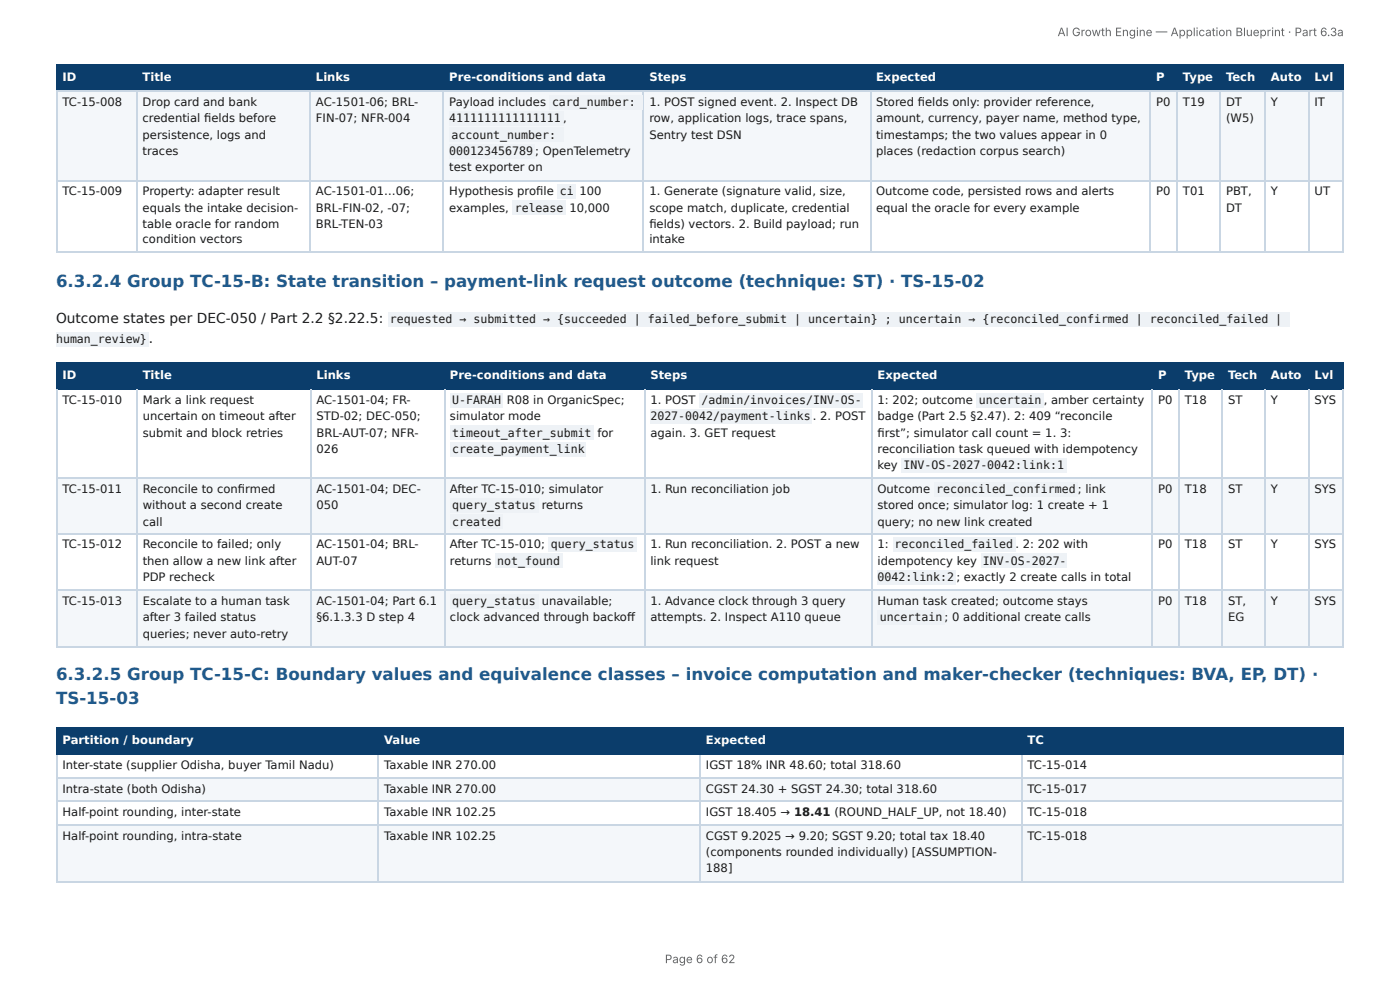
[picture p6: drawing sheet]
<svg xmlns="http://www.w3.org/2000/svg" width="297mm" height="210mm" viewBox="0 0 297 210" stroke-linecap="round" stroke-linejoin="round" font-family="sans-serif">
<defs><g id="words">
<g font-size="3.5" fill="#1f5a8c">
<text x="11.9" y="60.8">6.3.2.4 Group TC-15-B: State transition – payment-link request outcome (technique: ST) · TS-15-02</text>
<text x="11.9" y="144.4">6.3.2.5 Group TC-15-C: Boundary values and equivalence classes – invoice computation and maker-checker (techniques: BVA, EP, DT) ·</text>
<text x="11.9" y="149.5">TS-15-03</text>
</g>
<g font-size="2.9" fill="#1a1a1a">
<text x="11.9" y="68.7">Outcome states per DEC-050 / Part 2.2 §2.22.5:</text>
<text x="31.6" y="72.8">.</text>
</g>
<g font-size="2.5" fill="#666">
<text x="224.6" y="7.7">AI Growth Engine — Application Blueprint · Part 6.3a</text>
<text x="141.2" y="204.5">Page 6 of 62</text>
</g>
<g font-size="2.5" fill="#fff">
<text x="13.3" y="17.2">ID</text>
<text x="30.3" y="17.2">Title</text>
<text x="67.1" y="17.2">Links</text>
<text x="95.4" y="17.2">Pre-conditions and data</text>
<text x="137.9" y="17.2">Steps</text>
<text x="186.1" y="17.2">Expected</text>
<text x="245.6" y="17.2">P</text>
<text x="251.2" y="17.2">Type</text>
<text x="260.4" y="17.2">Tech</text>
<text x="269.9" y="17.2">Auto</text>
<text x="279.2" y="17.2">Lvl</text>
<text x="13.3" y="80.5">ID</text>
<text x="30.3" y="80.5">Title</text>
<text x="67.2" y="80.5">Links</text>
<text x="95.6" y="80.5">Pre-conditions and data</text>
<text x="138.1" y="80.5">Steps</text>
<text x="186.4" y="80.5">Expected</text>
<text x="246" y="80.5">P</text>
<text x="251.7" y="80.5">Type</text>
<text x="260.8" y="80.5">Tech</text>
<text x="269.9" y="80.5">Auto</text>
<text x="279.2" y="80.5">Lvl</text>
<text x="13.3" y="158">Partition / boundary</text>
<text x="81.6" y="158">Value</text>
<text x="149.9" y="158">Expected</text>
<text x="218.3" y="158">TC</text>
</g>
<g font-size="2.5" fill="#1a1a1a">
<text x="13.3" y="22.5">TC-15-008</text>
<text x="30.3" y="22.5">Drop card and bank</text>
<text x="67.1" y="22.5">AC-1501-06; BRL-</text>
<text x="95.4" y="22.5">Payload includes</text>
<text x="117.2" y="22.5">card_number:</text>
<text x="137.9" y="22.5">1. POST signed event. 2. Inspect DB</text>
<text x="186.1" y="22.5">Stored fi elds only: provider reference,</text>
<text x="245.6" y="22.5">P0</text>
<text x="251.2" y="22.5">T19</text>
<text x="260.4" y="22.5">DT</text>
<text x="269.9" y="22.5">Y</text>
<text x="279.2" y="22.5">IT</text>
<text x="30.3" y="26">credential fi elds before</text>
<text x="30.3" y="29.5">persistence, logs and</text>
<text x="67.1" y="26">FIN-07; NFR-004</text>
<text x="95.4" y="26">4111111111111111 ,</text>
<text x="95.9" y="29.5">account_number:</text>
<text x="137.9" y="26">row, application logs, trace spans,</text>
<text x="137.9" y="29.5">Sentry test DSN</text>
<text x="186.1" y="26">amount, currency, payer name, method type,</text>
<text x="186.1" y="29.5">timestamps; the two values appear in 0</text>
<text x="260.4" y="26">(W5)</text>
<text x="30.3" y="32.9">traces</text>
<text x="95.4" y="32.9">000123456789 ; OpenTelemetry</text>
<text x="186.1" y="32.9">places (redaction corpus search)</text>
<text x="13.3" y="41.5">TC-15-009</text>
<text x="30.3" y="41.5">Property: adapter result</text>
<text x="67.1" y="41.5">AC-1501-01…06;</text>
<text x="95.4" y="36.4">test exporter on</text>
<text x="95.4" y="41.5">Hypothesis profi le</text>
<text x="118.9" y="41.5">ci</text>
<text x="123.1" y="41.5">100</text>
<text x="137.9" y="41.5">1. Generate (signature valid, size,</text>
<text x="186.1" y="41.5">Outcome code, persisted rows and alerts</text>
<text x="245.6" y="41.5">P0</text>
<text x="251.2" y="41.5">T01</text>
<text x="260.4" y="41.5">PBT,</text>
<text x="269.9" y="41.5">Y</text>
<text x="279.2" y="41.5">UT</text>
<text x="30.3" y="44.9">equals the intake decision-</text>
<text x="67.1" y="44.9">BRL-FIN-02, -07;</text>
<text x="95.4" y="44.9">examples,</text>
<text x="109.3" y="44.9">release</text>
<text x="120.9" y="44.9">10,000</text>
<text x="137.9" y="44.9">scope match, duplicate, credential</text>
<text x="186.1" y="44.9">equal the oracle for every example</text>
<text x="260.4" y="44.9">DT</text>
<text x="30.3" y="48.4">table oracle for random</text>
<text x="30.3" y="51.6">condition vectors</text>
<text x="67.1" y="48.4">BRL-TEN-03</text>
<text x="137.9" y="48.4">fi elds) vectors. 2. Build payload; run</text>
<text x="137.9" y="51.6">intake</text>
<text x="82.8" y="68.7">requested → submitted → {succeeded | failed_before_submit | uncertain} ; uncertain → {reconciled_confirmed | reconciled_failed |</text>
<text x="11.9" y="72.8">human_review}</text>
<text x="13.3" y="85.8">TC-15-010</text>
<text x="30.3" y="85.8">Mark a link request</text>
<text x="30.3" y="89.2">uncertain on timeout after</text>
<text x="67.2" y="85.8">AC-1501-04; FR-</text>
<text x="67.2" y="89.2">STD-02; DEC-050;</text>
<text x="95.6" y="89.2">simulator mode</text>
<text x="96" y="85.8">U-FARAH</text>
<text x="107.6" y="85.8">R08 in OrganicSpec;</text>
<text x="138.1" y="85.8">1. POST</text>
<text x="138.1" y="89.2">2027-0042/payment-links</text>
<text x="149" y="85.8">/admin/invoices/INV-OS-</text>
<text x="172.7" y="89.2">. 2. POST</text>
<text x="186.4" y="85.8">1: 202; outcome</text>
<text x="186.4" y="89.2">badge (Part 2.5 §2.47). 2: 409 “reconcile</text>
<text x="207.9" y="85.8">uncertain , amber certainty</text>
<text x="246" y="85.8">P0</text>
<text x="251.7" y="85.8">T18</text>
<text x="260.8" y="85.8">ST</text>
<text x="269.9" y="85.8">Y</text>
<text x="279.2" y="85.8">SYS</text>
<text x="30.3" y="92.7">submit and block retries</text>
<text x="67.2" y="92.7">BRL-AUT-07; NFR-</text>
<text x="96" y="92.7">timeout_after_submit</text>
<text x="126.9" y="92.7">for</text>
<text x="138.1" y="92.7">again. 3. GET request</text>
<text x="186.4" y="92.7">fi rst”; simulator call count = 1. 3:</text>
<text x="67.2" y="96.2">026</text>
<text x="96" y="96.2">create_payment_link</text>
<text x="186.4" y="96.2">reconciliation task queued with idempotency</text>
<text x="186.4" y="99.6">key</text>
<text x="191.9" y="99.6">INV-OS-2027-0042:link:1</text>
<text x="13.3" y="104.7">TC-15-011</text>
<text x="30.3" y="104.7">Reconcile to confi rmed</text>
<text x="67.2" y="104.7">AC-1501-04; DEC-</text>
<text x="95.6" y="104.7">After TC-15-010; simulator</text>
<text x="138.1" y="104.7">1. Run reconciliation job</text>
<text x="186.4" y="104.7">Outcome</text>
<text x="198.9" y="104.7">reconciled_confirmed</text>
<text x="228.9" y="104.7">; link</text>
<text x="246" y="104.7">P0</text>
<text x="251.7" y="104.7">T18</text>
<text x="260.8" y="104.7">ST</text>
<text x="269.9" y="104.7">Y</text>
<text x="279.2" y="104.7">SYS</text>
<text x="30.3" y="108.2">without a second create</text>
<text x="30.3" y="111.6">call</text>
<text x="67.2" y="108.2">050</text>
<text x="96" y="108.2">query_status</text>
<text x="96" y="111.6">created</text>
<text x="115.1" y="108.2">returns</text>
<text x="186.4" y="108.2">stored once; simulator log: 1 create + 1</text>
<text x="186.4" y="111.6">query; no new link created</text>
<text x="13.3" y="116.5">TC-15-012</text>
<text x="30.3" y="116.5">Reconcile to failed; only</text>
<text x="30.3" y="119.9">then allow a new link after</text>
<text x="67.2" y="116.5">AC-1501-04; BRL-</text>
<text x="67.2" y="119.9">AUT-07</text>
<text x="95.6" y="116.5">After TC-15-010;</text>
<text x="95.6" y="119.9">returns</text>
<text x="105.6" y="119.9">not_found</text>
<text x="117" y="116.5">query_status</text>
<text x="138.1" y="116.5">1. Run reconciliation. 2. POST a new</text>
<text x="138.1" y="119.9">link request</text>
<text x="186.4" y="116.5">1:</text>
<text x="186.4" y="119.9">idempotency key</text>
<text x="190" y="116.5">reconciled_failed .</text>
<text x="208.8" y="119.9">INV-OS-2027-</text>
<text x="217.2" y="116.5">2: 202 with</text>
<text x="246" y="116.5">P0</text>
<text x="251.7" y="116.5">T18</text>
<text x="260.8" y="116.5">ST</text>
<text x="269.9" y="116.5">Y</text>
<text x="279.2" y="116.5">SYS</text>
<text x="30.3" y="123.4">PDP recheck</text>
<text x="186.4" y="123.4">0042:link:2</text>
<text x="203.1" y="123.4">; exactly 2 create calls in total</text>
<text x="13.3" y="128.5">TC-15-013</text>
<text x="30.3" y="128.5">Escalate to a human task</text>
<text x="30.3" y="131.9">after 3 failed status</text>
<text x="67.2" y="128.5">AC-1501-04; Part 6.1</text>
<text x="67.2" y="131.9">§6.1.3.3 D step 4</text>
<text x="95.6" y="131.9">clock advanced through backoff</text>
<text x="96" y="128.5">query_status</text>
<text x="115.1" y="128.5">unavailable;</text>
<text x="138.1" y="128.5">1. Advance clock through 3 query</text>
<text x="138.1" y="131.9">attempts. 2. Inspect A110 queue</text>
<text x="186.4" y="128.5">Human task created; outcome stays</text>
<text x="186.8" y="131.9">uncertain ; 0 additional create calls</text>
<text x="246" y="128.5">P0</text>
<text x="251.7" y="128.5">T18</text>
<text x="260.8" y="128.5">ST,</text>
<text x="260.8" y="131.9">EG</text>
<text x="269.9" y="128.5">Y</text>
<text x="279.2" y="128.5">SYS</text>
<text x="30.3" y="135.4">queries; never auto-retry</text>
<text x="13.3" y="163.3">Inter-state (supplier Odisha, buyer Tamil Nadu)</text>
<text x="81.6" y="163.3">Taxable INR 270.00</text>
<text x="149.9" y="163.3">IGST 18% INR 48.60; total 318.60</text>
<text x="218.3" y="163.3">TC-15-014</text>
<text x="13.3" y="168.4">Intra-state (both Odisha)</text>
<text x="13.3" y="173.3">Half-point rounding, inter-state</text>
<text x="81.6" y="168.4">Taxable INR 270.00</text>
<text x="81.6" y="173.3">Taxable INR 102.25</text>
<text x="149.9" y="168.4">CGST 24.30 + SGST 24.30; total 318.60</text>
<text x="149.9" y="173.3">IGST 18.405 → 18.41 (ROUND_HALF_UP, not 18.40)</text>
<text x="218.3" y="168.4">TC-15-017</text>
<text x="218.3" y="173.3">TC-15-018</text>
<text x="13.3" y="178.3">Half-point rounding, intra-state</text>
<text x="81.6" y="178.3">Taxable INR 102.25</text>
<text x="149.9" y="178.3">CGST 9.2025 → 9.20; SGST 9.20; total tax 18.40</text>
<text x="218.3" y="178.3">TC-15-018</text>
<text x="149.9" y="181.8">(components rounded individually) [ASSUMPTION-</text>
<text x="149.9" y="185.3">188]</text>
</g>
</g></defs>
<g fill="#0b3d6b">
<path d="M12.1 14h16.9v5.3h-16.9z"/>
<path d="M29 14h36.9v5.3h-36.9z"/>
<path d="M65.9 14h28.2v5.3h-28.2z"/>
<path d="M94.1 14h42.4v5.3h-42.4z"/>
<path d="M136.5 14h48.3v5.3h-48.3z"/>
<path d="M184.8 14h59.5v5.3h-59.5z"/>
<path d="M244.3 14h5.6v5.3h-5.6z"/>
<path d="M249.9 14h9.2v5.3h-9.2z"/>
<path d="M259.1 14h9.5v5.3h-9.5z"/>
<path d="M268.6 14h9.4v5.3h-9.4z"/>
<path d="M278 14h7.4v5.3h-7.4z"/>
</g>
<g fill="#f4f7fa">
<path d="M12.1 19.3h16.9v18.9h-16.9z"/>
<path d="M29 19.3h36.9v18.9h-36.9z"/>
<path d="M65.9 19.3h28.2v18.9h-28.2z"/>
<path d="M94.1 19.3h42.4v18.9h-42.4z"/>
<path d="M136.5 19.3h48.3v18.9h-48.3z"/>
<path d="M184.8 19.3h59.5v18.9h-59.5z"/>
<path d="M244.3 19.3h5.6v18.9h-5.6z"/>
<path d="M249.9 19.3h9.2v18.9h-9.2z"/>
<path d="M259.1 19.3h9.5v18.9h-9.5z"/>
<path d="M268.6 19.3h9.4v18.9h-9.4z"/>
<path d="M278 19.3h7.4v18.9h-7.4z"/>
</g>
<g fill="none" stroke="#0b3d6b" stroke-width=".23">
<path d="M11.9 13.9h273.5M11.9 19.4h273.5M12 13.8v5.7M29.1 13.8v5.7M65.8 13.8v5.7M94.2 13.8v5.7M136.7 13.8v5.7M184.9 13.8v5.7M244.2 13.8v5.7M250 13.8v5.7M259.2 13.8v5.7M268.7 13.8v5.7"/>
<path d="M277.9 13.8v5.7"/>
</g>
<path d="M285.3 13.8v5.7" fill="none" stroke="#0b3d6b" stroke-width=".21"/>
<g fill="none" stroke="#c9d6e3" stroke-width=".23">
<path d="M11.9 19.4h273.5M12 19.5v34.2M29.1 19.5v34.2M65.8 19.5v34.2M94.2 19.5v34.2M136.7 19.5v34.2M184.9 19.5v34.2M244.2 19.5v34.2M250 19.5v34.2M259.2 19.5v34.2M268.7 19.5v34.2M277.9 19.5v34.2"/>
<path d="M11.9 38.3h273.5M11.9 53.6h273.5"/>
</g>
<path d="M285.3 19.5v34.2" fill="none" stroke="#c9d6e3" stroke-width=".21"/>
<g fill="#0b3d6b">
<path d="M12.1 77.2h16.9v5.3h-16.9z"/>
<path d="M29 77.2h36.9v5.3h-36.9z"/>
<path d="M65.9 77.2h28.4v5.3h-28.4z"/>
<path d="M94.3 77.2h42.5v5.3h-42.5z"/>
<path d="M136.8 77.2h48.2v5.3h-48.2z"/>
<path d="M185 77.2h59.8v5.3h-59.8z"/>
<path d="M244.8 77.2h5.5v5.3h-5.5z"/>
<path d="M250.3 77.2h9.3v5.3h-9.3z"/>
<path d="M259.6 77.2h9v5.3h-9z"/>
<path d="M268.6 77.2h9.2v5.3h-9.2z"/>
<path d="M277.8 77.2h7.6v5.3h-7.6z"/>
</g>
<g fill="#f4f7fa">
<path d="M12.1 101.5h16.9v12h-16.9z"/>
<path d="M29 101.5h36.9v12h-36.9z"/>
<path d="M65.9 101.5h28.4v12h-28.4z"/>
<path d="M94.3 101.5h42.5v12h-42.5z"/>
<path d="M136.8 101.5h48.2v12h-48.2z"/>
<path d="M185 101.5h59.8v12h-59.8z"/>
<path d="M244.8 101.5h5.5v12h-5.5z"/>
<path d="M250.3 101.5h9.3v12h-9.3z"/>
<path d="M259.6 101.5h9v12h-9z"/>
<path d="M268.6 101.5h9.2v12h-9.2z"/>
<path d="M277.8 101.5h7.6v12h-7.6z"/>
<path d="M12.1 125.5h16.9v12h-16.9z"/>
<path d="M29 125.5h36.9v12h-36.9z"/>
<path d="M65.9 125.5h28.4v12h-28.4z"/>
<path d="M94.3 125.5h42.5v12h-42.5z"/>
<path d="M136.8 125.5h48.2v12h-48.2z"/>
<path d="M185 125.5h59.8v12h-59.8z"/>
<path d="M244.8 125.5h5.5v12h-5.5z"/>
<path d="M250.3 125.5h9.3v12h-9.3z"/>
<path d="M259.6 125.5h9v12h-9z"/>
<path d="M268.6 125.5h9.2v12h-9.2z"/>
<path d="M277.8 125.5h7.6v12h-7.6z"/>
</g>
<g fill="none" stroke="#0b3d6b" stroke-width=".23">
<path d="M11.9 77.1h273.5M12 77v5.8M29.1 77v5.8M66 77v5.8M94.4 77v5.8M136.9 77v5.8M185.1 77v5.8M244.7 77v5.8M250.5 77v5.8M259.5 77v5.8M268.7 77v5.8M277.9 77v5.8"/>
<path d="M11.9 82.7h273.5"/>
</g>
<path d="M285.3 77v5.8" fill="none" stroke="#0b3d6b" stroke-width=".21"/>
<g fill="none" stroke="#c9d6e3" stroke-width=".23">
<path d="M12 82.8v54.7M29.1 82.8v54.7M66 82.8v54.7M94.4 82.8v54.7M136.9 82.8v54.7M185.1 82.8v54.7M244.7 82.8v54.7M250.5 82.8v54.7M259.5 82.8v54.7M268.7 82.8v54.7M277.9 82.8v54.7M11.9 101.6h273.5"/>
<path d="M11.9 113.4h273.5M11.9 125.4h273.5M11.9 137.4h273.5"/>
</g>
<path d="M285.3 82.8v54.7" fill="none" stroke="#c9d6e3" stroke-width=".21"/>
<g fill="#0b3d6b">
<path d="M12.1 154.6h68.4v5.5h-68.4z"/>
<path d="M80.5 154.6h68.3v5.5h-68.3z"/>
<path d="M148.8 154.6h68.3v5.5h-68.3z"/>
<path d="M217.1 154.6h68.3v5.5h-68.3z"/>
</g>
<g fill="#f4f7fa">
<path d="M12.1 165.2h68.4v5.1h-68.4z"/>
<path d="M80.5 165.2h68.3v5.1h-68.3z"/>
<path d="M148.8 165.2h68.3v5.1h-68.3z"/>
<path d="M217.1 165.2h68.3v5.1h-68.3z"/>
<path d="M12.1 175.3h68.4v12h-68.4z"/>
<path d="M80.5 175.3h68.3v12h-68.3z"/>
<path d="M148.8 175.3h68.3v12h-68.3z"/>
<path d="M217.1 175.3h68.3v12h-68.3z"/>
</g>
<path d="M11.9 154.7h273.5M12 154.6v5.7M80.3 154.6v5.7M148.7 154.6v5.7M217 154.6v5.7M11.9 160.2h273.5" fill="none" stroke="#0b3d6b" stroke-width=".23"/>
<path d="M285.3 154.6v5.7" fill="none" stroke="#0b3d6b" stroke-width=".21"/>
<path d="M11.9 165.3h273.5M11.9 170.1h273.5M11.9 175.2h273.5M12 160.3v27M80.3 160.3v27M148.7 160.3v27M217 160.3v27M11.9 187.2h273.5" fill="none" stroke="#c9d6e3" stroke-width=".23"/>
<path d="M285.3 160.3v27" fill="none" stroke="#c9d6e3" stroke-width=".21"/>
<g fill="#eef2f6">
<path d="M116.7 20.2h19.8v3h-19.8z"/>
<path d="M95.5 23.7h24.2v3h-24.2z"/>
<path d="M95.5 27.1h24.2v3h-24.2z"/>
<path d="M95.5 30.6h18.2v3h-18.2z"/>
<path d="M118.3 39.1h3.9v3h-3.9z"/>
<path d="M108.8 42.6h11.4v3h-11.4z"/>
<path d="M82.3 66.4h191.6v3h-191.6z"/>
<path d="M11.9 70.5h19.6v3h-19.6z"/>
<path d="M95.7 83.5h11.1v3h-11.1z"/>
<path d="M95.7 90.4h30.5v3h-30.5z"/>
<path d="M95.7 93.9h28.8v3h-28.8z"/>
<path d="M148.5 83.5h34.7v3h-34.7z"/>
<path d="M138.2 86.9h34.4v3h-34.4z"/>
<path d="M207.4 83.5h14.3v3h-14.3z"/>
<path d="M191.5 97.3h35.1v3h-35.1z"/>
<path d="M95.7 105.9h18.7v3h-18.7z"/>
<path d="M95.7 109.3h11.1v3h-11.1z"/>
<path d="M198.4 102.4h30.5v3h-30.5z"/>
<path d="M116.5 114.2h18.7v3h-18.7z"/>
<path d="M105.2 117.6h14.3v3h-14.3z"/>
<path d="M189.6 114.2h26.1v3h-26.1z"/>
<path d="M208.3 117.6h18.3v3h-18.3z"/>
<path d="M186.4 121.1h16.6v3h-16.6z"/>
<path d="M95.7 126.2h18.7v3h-18.7z"/>
<path d="M186.4 129.6h14.3v3h-14.3z"/>
</g>
<use href="#words"/>
</svg>
